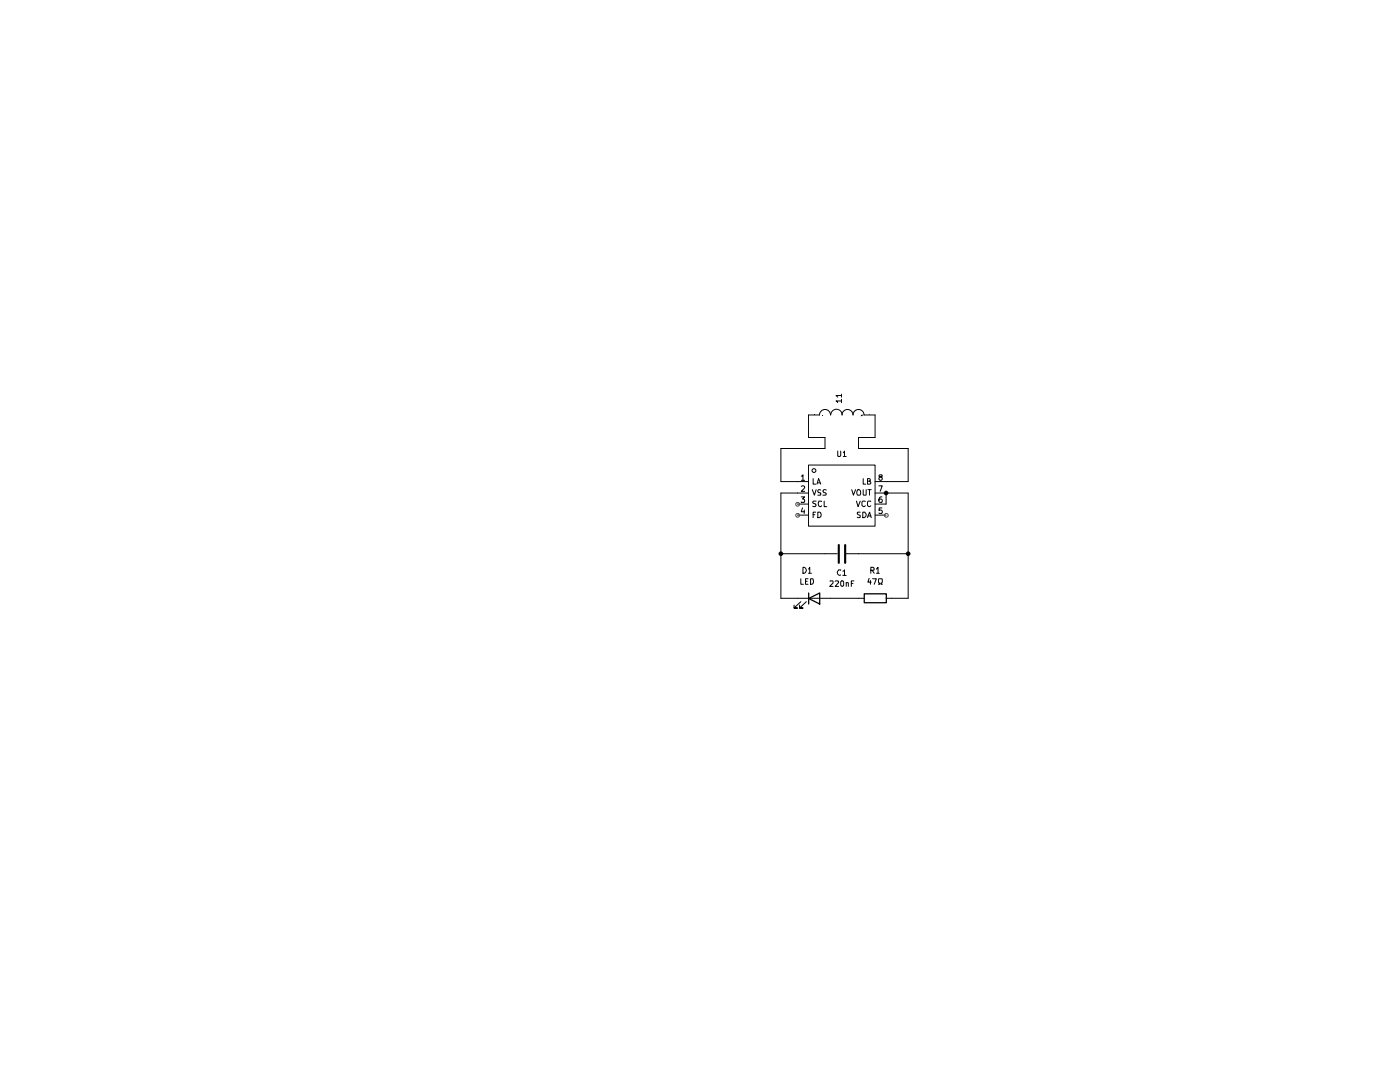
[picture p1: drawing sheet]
<svg xmlns="http://www.w3.org/2000/svg" width="279mm" height="216mm" viewBox="0 0 279 216" stroke-linecap="round" stroke-linejoin="round" font-family="sans-serif">
<g fill="none" stroke="#000" stroke-width=".2">
<path d="M168 78.9h-1.2l.4 .3M168 78.7v.5M168 79.7v.6M159.9 95h.2l.1-.3v1.1M159.9 97l.4-.1 .3 .2-.1 .4-.6 .5h.7M159.9 99.1h.7l-.4 .5 .3 .1v.5h-.6M159.9 95.8h.7M161.3 92.8h13.3v12.2h-13.3zM161.3 98.4h-5.5v21h16.6M162.1 97.7l.4 1.1 .4-1.1M162.3 95.5v1.1h.5M162.5 82.8h.1"/>
<path d="M162.9 100h-.5l-.2 .2 .2 .2a.37 .37 0 0 1 .4 .2 .37 .37 0 0 1-.2 .5l-.4-.1M163 96.6l.4-1.1 .4 1.1M163.1 96.4h.5M163.8 97.8l-.4-.1-.2 .2 .2 .4 .4 .1-.1 .4h-.5M164.1 82.9h.1M164.1 82.8v.1M164.5 100v1.1h.5M164.9 97.8h-.6a.44 .44 0 0 0 .1 .4 .44 .44 0 0 0 .4 .2l.1 .2-.2 .2h-.5M165.7 82.8a1.1 1.1 0 0 0-1.1-1.1 1.1 1.1 0 0 0-1.1 1.1h-2.2v4.5h3.3v2.2h-8.8v6.6h5.5M165.8 82.8a1.14 1.14 0 0 1 1.1-1.1 1.14 1.14 0 0 1 1.2 1.1M167.2 90v1l.2 .1h.2l.2-.3v-.8M168 80h-1.2l.4 .3"/>
<path d="M168 82.8a1.1 1.1 0 0 1 1.1-1.1 1.1 1.1 0 0 1 1.1 1.1 1.1 1.1 0 0 1 1.1-1.1 1.1 1.1 0 0 1 1.1 1.1h2.2v4.5h-3.3v2.2h9.9v6.6h-6.6M168.3 90.3l.2-.3v1.1M168.3 91.1h.6M170 97.7l.3 1.1 .4-1.1M170.9 100l.4 1.1 .4-1.1M171.3 97.7h.2a.78 .78 0 0 1 .1 1.1l-.5-.1a.82 .82 0 0 1 .2-1zM172 82.9h.1M172.3 95.5v1.1h.5M172.3 97.7l.1 1.1 .5-.1v-1M173.1 96h.5l.1-.2-.2-.3h-.4v1.1h.5l.2-.3-.3-.3M173.2 97.7h.7M173.5 97.7v1.1"/>
<path d="M173.6 82.8h.1M174.6 98.4h6.6v21h-4.4M175.4 96.9h.7l-.4 1.1M175.7 95.2l-.3-.3 .2-.2h.4v.5h-.3l-.3 .2a.35 .35 0 0 0 .3 .4 .35 .35 0 0 0 .4-.2 .35 .35 0 0 0-.3-.4M176 99.1l-.4 .1a.83 .83 0 0 0 0 1h.4l.1-.4-.3-.2-.3 .1-.1 .1M176.8 98.4v2.2h-2.2M155.8 110.5h11.3M159.1 100.6h2.2M159.1 102.8h2.2M159.8 115.5v1.1h.5M160.2 101.3l-.3 .8h.7M160.2 113.2l.5 .1 .2 .4-.1 .5-.3 .2h-.3z"/>
<path d="M160.5 101.8v.6M160.8 116h.3M161.3 115.5h-.5v1.1h.5M161.3 113.5l.3-.3v1.2M161.3 114.4h.6M161.8 115.5h.4a.65 .65 0 0 1 .1 .7 .65 .65 0 0 1-.5 .4zM162.3 102.7h.3M162.8 102.2h-.5v1.1M163.2 102.2h.4a.61 .61 0 0 1 .3 .7 .61 .61 0 0 1-.7 .4zM164 100.1l-.5-.1a.66 .66 0 0 0 .3 1.1l.2-.2M165.7 116l.5-.1 .1 .4-.7 .7h.7M166.7 116l.6-.1 .1 .2-.7 .9h.7"/>
<path d="M167.8 116.1l.2-.2 .4 .2v.7l-.3 .2-.3-.2zM167.8 113.8l-.4-.1a.56 .56 0 0 0-.3 .7 .56 .56 0 0 0 .7 .3M168.2 114h.2l.1-.3v1.1M168.2 114.8h.7M168.9 116.3h.4v.7M168.9 110.5h12.3M168.9 116.2v.8M169.9 116.4h.3M170.4 115.9h-.5v1.1M171.7 102.2h-.5l-.1 .2 .2 .3 .4 .2v.3h-.6M172.2 102.2h.4a.61 .61 0 0 1 .2 .7 .61 .61 0 0 1-.6 .4zM172.7 100.1l-.5-.1-.2 .2v.6l.2 .2 .2 .1 .3-.2"/>
<path d="M173.1 103.3l.4-1.1 .4 1.1M173.2 103h.6M173.5 115.4l-.3 .8h.7M173.7 115.8v.8M173.8 100.1l-.5-.1-.2 .2v.6l.2 .2 .2 .1 .3-.2M173.8 113.8h.6v-.5l-.6-.1v1.2M174 113.8l.5 .6M174.1 115.5h.8l-.4 1.1M174.6 102.8h2.2M174.9 113.5l.3-.3v1.2M174.9 114.4h.6M175.3 116.6h.3v-.3l-.3-.1 .1-.7 .7 .1v.6l-.3 .1v.3h.3"/>
<path d="M176 101.3h-.5l-.1 .6h.6v.5h-.6M159.8 120.1l-1.3 1.2h.6h-.6v-.6M160.9 120.1l-1.3 1.2h.6h-.6v-.6"/>
<circle cx="162.4" cy="93.9" r=".38"/>
</g>
<path d="M161.4 119.4l2.2-1.1v2.2zM161.4 118.3v2.2M172.5 118.5h4.4v1.8h-4.4z" fill="none" stroke="#000" stroke-width=".25"/>
<path d="M167.4 108.8v3.5M168.7 108.8v3.5" fill="none" stroke="#000" stroke-width=".42"/>
<g fill="#000">
<circle cx="176.8" cy="98.4" r=".47"/>
<circle cx="155.8" cy="110.5" r=".47"/>
<circle cx="181.2" cy="110.5" r=".47"/>
</g>
<g fill="none" stroke="#4c4c4c" stroke-width=".2">
<circle cx="159.2" cy="100.6" r=".38"/>
<circle cx="159.2" cy="102.8" r=".38"/>
<circle cx="176.9" cy="102.8" r=".38"/>
</g>
</svg>
